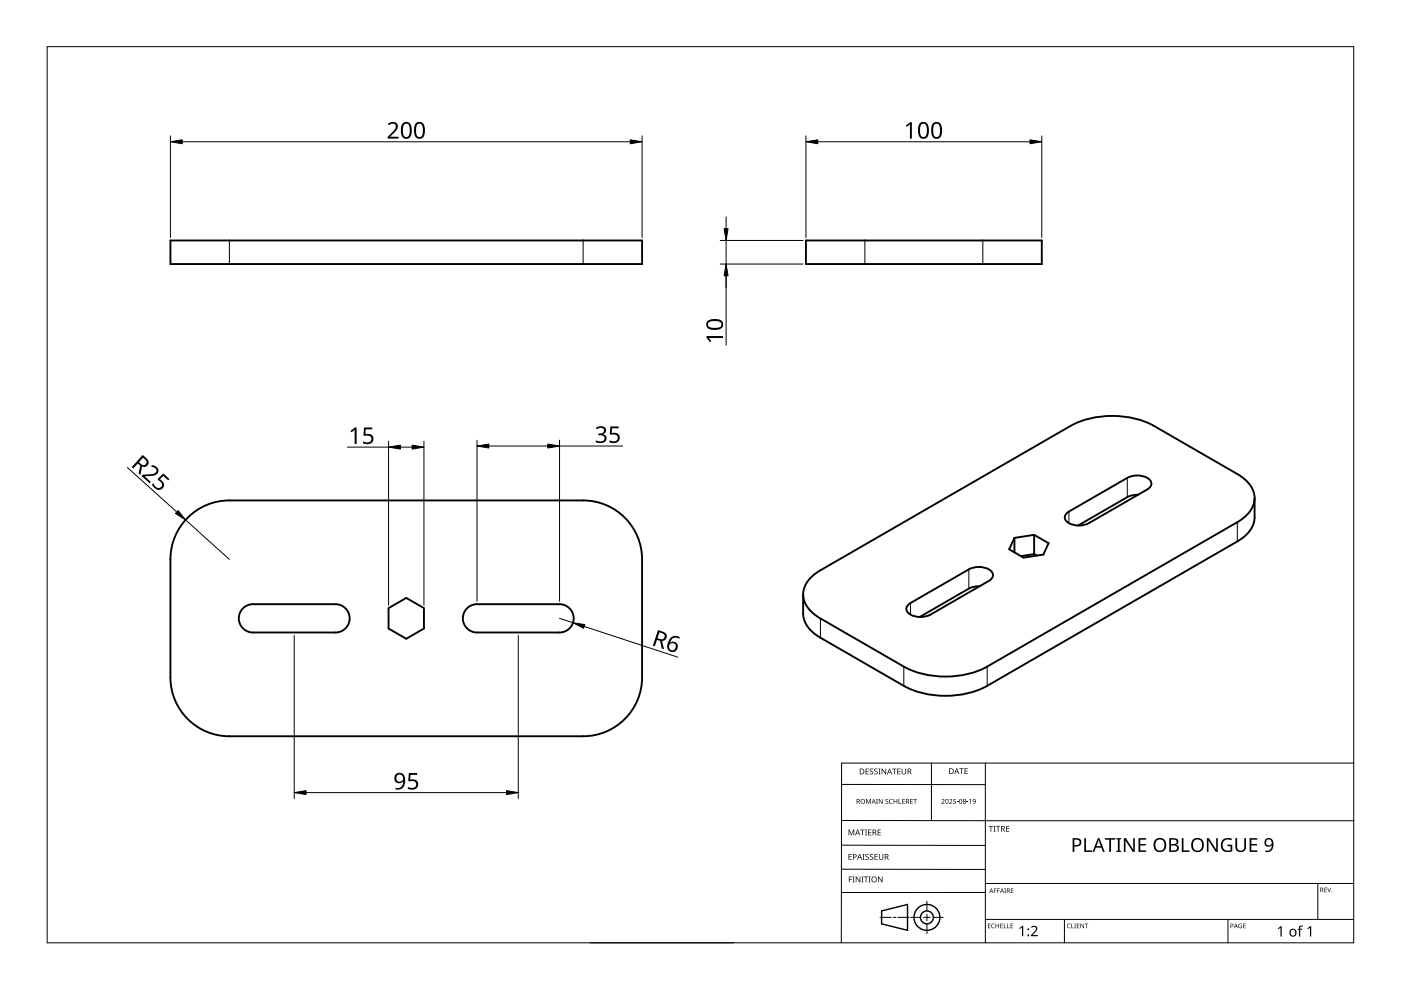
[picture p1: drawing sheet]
<svg xmlns="http://www.w3.org/2000/svg" width="297mm" height="210mm" viewBox="0 0 297 210" stroke-linecap="round" stroke-linejoin="round" font-family="sans-serif">
<g fill="none" stroke="#000" stroke-width=".4">
<path d="M36.1 51h100v5h-100zM170.9 51h50v5h-50zM39.8 109.8a12.5 12.5 0 0 1 8.8-3.7h75a12.5 12.5 0 0 1 12.5 12.5v25a12.5 12.5 0 0 1-12.5 12.5h-75a12.5 12.5 0 0 1-12.5-12.5v-25a12.5 12.5 0 0 1 3.7-8.8zM215.1 114v3.1M219.3 117.5l.5 .3M219.3 113.4v4.1M219.3 113.4l3 1.8-1.1 2.4-4.2 .6-3-1.7 1.1-2.5M219.3 113.4l-4.2 .6M219.3 117.5l-2.8 .4M226.3 108.7l12.7-7.4a4.4 4.4 0 0 1 4.8 .5 1.26 1.26 0 0 1-.6 2l-12.3 7.1a4.4 4.4 0 0 1-4.8-.4 1.14 1.14 0 0 1 .2-1.8zM241.3 104.9l-1.1 .1-1.2 .4-10.4 6M266 105.6v4.1a6.3 6.3 0 0 1-3.7 5.1l-53 30.6a19.5 19.5 0 0 1-17.7 0l-17.7-10.2a6.3 6.3 0 0 1-3.6-5.1v-4.1"/>
<path d="M51.8 128.8l1.1-.6 .7-.1h17.5a3 3 0 0 1 3 3 3 3 0 0 1-3 3h-17.5a3 3 0 0 1-2.8-2 3 3 0 0 1 1-3.3zM82.4 128.9l3.7-2.1 3.8 2.1v4.4l-3.8 2.1-3.7-2.1zM99.3 128.8l1.1-.6 .7-.1h17.5a3 3 0 0 1 3 3 3 3 0 0 1-3 3h-17.5a3 3 0 0 1-2.8-2 3 3 0 0 1 1-3.3zM171.8 122.6l2.1-1.7 53.1-30.6a19.5 19.5 0 0 1 17.7 0l17.6 10.2a6 6 0 0 1 3.6 5.8 6.6 6.6 0 0 1-3.6 4.4l-53 30.6a19.5 19.5 0 0 1-17.7 0l-17.7-10.2a6 6 0 0 1-3.6-5.8 5.3 5.3 0 0 1 1.5-2.7zM192.7 128.1l12.7-7.4a4.4 4.4 0 0 1 4.8 .5 1.26 1.26 0 0 1-.5 2l-12.4 7.1a4.4 4.4 0 0 1-4.8-.5 1.14 1.14 0 0 1 .2-1.7zM207.7 124.3l-1.1 .1-1.2 .4-10.4 6"/>
</g>
<path d="M48.6 51v5M123.6 51v5M183.4 51v5M208.4 51v5M226.6 108.5v2.4M239 101.3v4.1M262.3 110.7v4.1M173.9 131.1v4.1M193 127.9v2.4M205.4 120.7v4.1M191.6 141.3v4.1M209.3 141.3v4.1" fill="none" stroke="#000" stroke-width=".21"/>
<path d="M10 9.9h277v190h-277z" fill="none" stroke="#000" stroke-width=".21"/>
<g fill="none" stroke="#000" stroke-width=".21">
<path d="M178.4 179.2l30.5 .1M178.4 166.3l30.5 .1M178.5 174h108.6M197.5 161.8v12.2M208.9 161.8v38.1M287 161.8h-108.6v38.1M125.1 199.9h30.5M178.4 184.3h30.5M186.6 194.5h2.4M189.4 194.5h.5M190.4 194.5h2.4M193.1 194.5h2.1"/>
<path d="M195.8 194.5h1.4M196.5 191.1v2M196.5 193.8v1.4M196.5 195.9v2M197.9 194.5h2.1M208.9 189.2h-30.5M208.9 187.3h78.1M208.9 194.9h78.1M225.7 194.9v5M260.4 194.9v5M279.4 187.3v7.6"/>
</g>
<g fill="none" stroke="#000" stroke-width=".3">
<path d="M186.9 193.1l5.5-1.3v5.5l-5.5-1.4z"/>
<circle cx="196.5" cy="194.5" r="1.37"/>
<circle cx="196.5" cy="194.5" r="2.74"/>
</g>
<g fill="#000">
<path d="M179.9 175.9h.2l.4 1 .4-1h.2v1.2h-.1v-1.1l-.4 1.1h-.2l-.4-1.1 .1 1.1h-.2zM182.4 175.9h.9v.1h-.4v1.1h-.1v-1.1h-.4zM183.4 175.9h.4l-.1 .1v1l.1 .1h-.4l.1-.1v-1zM183.6 169.4h.2l.3 .8 .4-.8h.2v1h-.2v-.9l-.4 .9-.4-.9 .1 .9h-.2zM183.5 163h.7v.1h-.5v.4h.5v.1h-.5v.4h.5v.2h-.7zM184.1 175.9h.6v.1h-.5v.4h.5v.1h-.5v.5h.5v.1h-.6zM184.5 163.1l.4-.2 .2 .1v.1a.25 .25 0 0 0-.4-.1 .25 .25 0 0 0 0 .4 .4 .4 0 0 1 .5 .3 .4 .4 0 0 1-.3 .5 .4 .4 0 0 1-.5-.2h.1a.27 .27 0 0 0 .4 .1 .27 .27 0 0 0-.1-.4l-.3-.3zM185.4 163.1l.4-.2 .3 .1-.1 .1a.25 .25 0 0 0-.4-.1 .25 .25 0 0 0 0 .4 .4 .4 0 0 1 .5 .3 .4 .4 0 0 1-.3 .5 .4 .4 0 0 1-.5-.2h.1a.27 .27 0 0 0 .4 .1 .27 .27 0 0 0 0-.4l-.4-.3zM185.8 169.4h.3l-.1 .1v.8l.1 .1h-.3l.1-.1zM186.2 163h.5l-.2 .1v1l.2 .1h-.5l.2-.1v-1zM186.1 175.9h.6v.1h-.5v.4h.5v.1h-.5v.5h.5v.1h-.6zM186.3 169.4h.2l.5 .8v-.8h.1v1h-.1l-.6-.8v.8h-.1z"/>
<path d="M186.9 163h.2l.6 1v-1h.2v1.2h-.2l-.6-1v1h-.2zM187.8 169.5l.3-.1h.2v.2a.25 .25 0 0 0-.3-.1 .25 .25 0 0 0-.1 .3 .25 .25 0 0 0 .3 .1 .32 .32 0 0 1 0 .5 .32 .32 0 0 1-.5-.1 .25 .25 0 0 0 .4 .1 .25 .25 0 0 0 0-.4l-.3-.2zM188.6 169.5l.4-.1h.3l-.1 .2a.41 .41 0 0 0-.6 .3 .41 .41 0 0 0 .6 .4 .48 .48 0 0 1-.6-.1 .48 .48 0 0 1 0-.7zM189.1 163h1v.1h-.4v1.1h-.2v-1.1h-.4zM189.5 169.4h.1v.4h.5v-.4h.1v1h-.1v-.5h-.5v.5h-.1zM190.5 169.4h.2v.9h.4v.1h-.6zM190.2 163h.7v.1h-.5v.4h.5v.1h-.5v.4h.5v.2h-.7zM191.3 169.4h.5v.1h-.4v.3h.4v.1h-.4v.4h.4v.1h-.5zM191.2 163h.1v.8a.32 .32 0 0 0 .3 .3 .32 .32 0 0 0 .4-.4v-.7h.1v.7a.47 .47 0 0 1-.5 .5 .47 .47 0 0 1-.4-.5zM193 169.4h.5v.1h-.4v.3h.4v.1h-.4v.4h.4v.1h-.5zM193.6 169.4h.8v.1h-.3v.9h-.2v-.9h-.3zM199.6 169.5a.37 .37 0 0 1 .6 0 .37 .37 0 0 1-.2 .6l-.2 .2h.5v.1h-.7l.3-.4a.27 .27 0 0 0 .2-.3 .27 .27 0 0 0-.4-.1z"/>
<path d="M201.2 169.5a.37 .37 0 0 1 .6 0 .37 .37 0 0 1-.2 .6l-.2 .2h.5v.1h-.7l.3-.4a.27 .27 0 0 0 .3-.3 .27 .27 0 0 0-.5-.1zM202.1 169.4h.5v.1h-.4v.3a.34 .34 0 0 1 .5 .2 .34 .34 0 0 1-.2 .4 .34 .34 0 0 1-.4-.1 .29 .29 0 0 0 .4 0 .29 .29 0 0 0 0-.4 .29 .29 0 0 0-.4 0zM202.9 170l.3 .1zM203.4 162.9h.9v.1h-.4v1.1h-.1v-1.1h-.4zM204.9 170l.4 .1zM204.5 162.9h.7v.1h-.5v.4h.4v.1h-.4v.5h.5v.1h-.7zM205.5 169.6l.4-.2v1h-.2v-.9zM209.6 175.1h.9v.2h-.3v1h-.2v-1h-.4zM210.6 175.1h.5l-.2 .1v1l.2 .1h-.5l.2-.1v-1zM211.2 175.1h.9v.2h-.4v1h-.2v-1h-.3zM213.3 175.1h.7v.2h-.5v.3h.5v.2h-.5v.4h.5v.1h-.7zM259.2 178.1a1.87 1.87 0 0 1 2-.3l-.1 .4a1.2 1.2 0 0 0-1.9 .9 1.2 1.2 0 0 0 1.7 1.2v-.9h-.6v-.3h1v1.4a1.59 1.59 0 0 1-2.4-.8v-.2a1.67 1.67 0 0 1 .3-1.4z"/>
<path d="M261.9 177.7h.4v1.9a.76 .76 0 0 0 .8 .7 .76 .76 0 0 0 .7-.7v-1.9h.4v1.9a1.12 1.12 0 0 1-1.2 1.1 1.12 1.12 0 0 1-1.1-1.1zM180 185.8h.7v.2h-.6v.4h.5v.1h-.5v.6h-.1zM179.9 181.1h.7v.1h-.5v.4h.4v.1h-.4v.5h.5v.1h-.7zM180.8 185.8h.4l-.1 .2v.9l.1 .2h-.4l.1-.2v-.9zM181.4 185.8h.2l.7 1.1v-1.1h.1v1.3h-.2l-.6-1v1h-.2zM182.6 185.8h.5l-.2 .2v.9l.2 .2h-.5l.2-.2v-.9zM182.9 181.1h.4l-.1 .1v1l.1 .1h-.4l.1-.1v-1zM183.2 185.8h.9v.2h-.4v1.1h-.2v-1.1h-.3zM183.5 181.2l.5-.1h.2v.2a.25 .25 0 0 0-.4-.1 .25 .25 0 0 0 0 .4 .4 .4 0 0 1 .4 .3 .4 .4 0 0 1-.2 .4 .4 .4 0 0 1-.5-.2 .27 .27 0 0 0 .5 .1 .27 .27 0 0 0-.1-.4l-.4-.3zM184.2 185.8h.4l-.1 .2v.9l.1 .2h-.4l.1-.2v-.9zM184.5 181.2l.4-.1h.2v.2a.25 .25 0 0 0-.4-.1 .25 .25 0 0 0 0 .4 .4 .4 0 0 1 .5 .3 .4 .4 0 0 1-.3 .4 .4 .4 0 0 1-.5-.2h.1a.27 .27 0 0 0 .4 .1 .27 .27 0 0 0-.1-.4l-.3-.3zM185.4 181.1h.7v.1h-.5v.4h.5v.1h-.5v.5h.5v.1h-.7z"/>
<path d="M186.2 185.8h.1l.7 1.1v-1.1h.1v1.3h-.2l-.6-1v1h-.1zM186.3 181.1h.2v.8a.32 .32 0 0 0 .3 .3 .32 .32 0 0 0 .3-.3v-.8h.2v.8a.47 .47 0 0 1-.5 .4 .47 .47 0 0 1-.5-.4zM209.5 195.8h.5l-.4 .1v.3h.4l-.4 .1v.4l.4 .1h-.5zM210.3 196l.3-.2 .3 .1v.1a.39 .39 0 0 0-.6 .3 .39 .39 0 0 0 .6 .4 .46 .46 0 0 1-.7-.1 .46 .46 0 0 1 .1-.6zM210.7 188.4h.6l-.4 .1v.3h.4l-.4 .1v.4h-.2zM211.4 188.4h.6l-.4 .1v.3h.4l-.4 .1v.4h-.2zM211.1 195.8h.1v.4h.5v-.4h.1v1h-.1v-.5h-.5v.5h-.1zM212.1 195.8h.5l-.4 .1v.3h.4l-.4 .1v.4l.4 .1h-.5zM212.8 195.8h.2v.9l.4 .1h-.6zM212.9 188.4h.4l-.1 .1 .1 .8h-.4l.2-.1zM213.6 195.8h.1v.9l.4 .1h-.5zM214.3 195.8h.5l-.4 .1v.3h.4l-.4 .1v.4l.4 .1h-.5z"/>
<path d="M214.3 188.4h.6l-.5 .1v.3h.4l-.4 .1v.3l.5 .1h-.6zM216.1 196.8l.6-.5h.2v2.2h-.2v-1.9l-.4 .4zM218.6 196.5a.76 .76 0 0 1 1.2 0 .76 .76 0 0 1-.3 1.2l-.6 .6h1.1v.2h-1.4v-.2l.8-.8a.52 .52 0 0 0 .2-.8 .52 .52 0 0 0-.9 0zM226.3 196l.4-.2 .3 .1-.1 .1a.39 .39 0 0 0-.6 .3 .39 .39 0 0 0 .6 .4 .46 .46 0 0 1-.6-.1 .46 .46 0 0 1 0-.6zM227.1 195.8h.2v.9l.4 .1h-.6zM227.8 195.8h.3l-.1 .1 .1 .9h-.3l.1-.1zM228.3 195.8h.5l-.4 .1v.3h.4l-.4 .1v.4l.4 .1h-.5zM229.1 195.8h.1l.5 .8v-.8h.1v1h-.1l-.5-.8v.8h-.1zM229.9 177.7h.4v2.6h1.2v.3h-1.6zM230 195.8h.7l-.3 .1v.9h-.1v-.9zM234.3 177.7h2.2v.3h-.9v2.6h-.4v-2.6h-.9zM236.7 177.7h1v.2l-.3 .1v2.3l.3 .1v.2h-1v-.2l.3-.1v-2.3l-.3-.1z"/>
<path d="M238.3 177.7h.4l1.6 2.4v-2.4h.3v2.9h-.4l-1.6-2.4v2.4h-.3zM241.4 177.7h1.6v.3h-1.2v.9h1.1v.4h-1.1v1h1.2v.3h-1.6zM250.6 177.7h.3v2.6h1.3v.3h-1.6zM255.9 177.7h.4l1.6 2.4v-2.4h.3v2.9h-.4l-1.6-2.4v2.4h-.3zM262.7 196l.6-.1-.1 .1a.4 .4 0 0 0-.5 .3 .4 .4 0 0 0 .5 .4v-.3l-.2-.1h.3v.5a.53 .53 0 0 1-.7-.1 .53 .53 0 0 1 .1-.7zM263.6 195.8h.5l-.4 .1v.3h.4l-.4 .1v.4l.4 .1h-.5zM264.9 177.7h1.7v.3h-1.3v.9h1.2v.4h-1.2v1h1.3v.3h-1.7zM270.9 196.8l.6-.4h.2v2.2h-.2v-1.9l-.4 .3zM275.5 196.4l.7-.1v.2h-.4l-.1 .2v.2h.4v.2h-.4v1.5h-.3v-1.5h-.3l.3-.2zM277.2 196.8l.6-.4h.2v2.2h-.3v-1.9l-.4 .3zM280.8 188.2h.5l-.4 .1v.3h.4l-.4 .1v.4l.4 .1h-.5zM281.4 188.2h.1l.3 .8 .3-.8h.1l-.3 1h-.1z"/>
<path d="M181.6 169.4h.3a.29 .29 0 0 1 .4 .2 .29 .29 0 0 1-.2 .4l.3 .4h-.2l-.2-.4h-.2v.4h-.2zM181.8 169.5v.4h.1a.2 .2 0 0 0 .2-.2 .2 .2 0 0 0-.2-.2z"/>
<path d="M181.8 175.9h.1l.5 1.2h-.2l-.1-.4h-.5l-.2 .4h-.1zM181.8 176l-.2 .6h.4z"/>
<path d="M182.3 163h.4a.61 .61 0 0 1 .6 .6 .61 .61 0 0 1-.7 .6h-.3zM182.4 163.1v.9h.2a.48 .48 0 0 0 .5-.4 .48 .48 0 0 0-.5-.5z"/>
<path d="M182.4 169.9a.51 .51 0 0 1 1 0 .51 .51 0 0 1-1 0zM182.6 169.9a.4 .4 0 0 0 .8 0 .4 .4 0 0 0-.8 0z"/>
<path d="M185 175.9h.3a.35 .35 0 0 1 .5 .2 .35 .35 0 0 1-.3 .5l.4 .5h-.2l-.3-.5h-.2v.5h-.2zM185.2 176v.5h.1a.23 .23 0 0 0 .3-.3 .23 .23 0 0 0-.3-.2z"/>
<path d="M185.2 169.4l.5 1-.3-.3h-.4l-.2 .3zM185.2 169.5l-.1 .5h.3z"/>
<path d="M188.5 163h.2l.4 1.2h-.1l-.2-.4h-.5l-.1 .4h-.2zM188.6 163.1l-.2 .6h.4z"/>
<path d="M192.1 169.4h.3a.29 .29 0 0 1 .3 .2 .29 .29 0 0 1-.2 .4l.3 .4h-.1l-.3-.4h-.2v.4h-.1zM192.2 169.5v.4h.2a.2 .2 0 0 0 .2-.2 .2 .2 0 0 0-.3-.2z"/>
<path d="M192.4 163h.4a.35 .35 0 0 1 .4 .2 .35 .35 0 0 1-.2 .4l.3 .6h-.2l-.3-.5h-.2v.5h-.2zM192.6 163.1v.4h.2a.23 .23 0 0 0 .3-.2 .23 .23 0 0 0-.3-.2z"/>
<path d="M200.5 169.5l.4-.1 .2 .2v.5l-.2 .3h-.3l-.2-.2zM200.6 169.6v.1a.37 .37 0 0 0-.1 .4 .37 .37 0 0 0 .4 .2 .4 .4 0 0 0 .1-.5 .4 .4 0 0 0-.4-.2z"/>
<path d="M201.2 162.9h.4a.61 .61 0 0 1 .6 .6 .61 .61 0 0 1-.6 .6h-.4zM201.4 163v1h.1a.48 .48 0 0 0 .5-.5 .48 .48 0 0 0-.4-.5z"/>
<path d="M202.8 162.9h.1l.5 1.2h-.2l-.1-.4h-.5l-.1 .4h-.2zM202.8 163l-.1 .6h.3z"/>
<path d="M203.5 169.5l.3-.1 .2 .2v.5l-.2 .3h-.3l-.1-.2zM203.5 169.6v.1a.37 .37 0 0 0-.1 .4 .37 .37 0 0 0 .4 .2 .4 .4 0 0 0 .1-.5 .4 .4 0 0 0-.4-.2z"/>
<path d="M204.2 169.5a.29 .29 0 0 1 .5-.1 .29 .29 0 0 1-.1 .5 .29 .29 0 0 1 .1 .4 .29 .29 0 0 1-.4 0 .29 .29 0 0 1 .1-.4zM204.3 170.2a.2 .2 0 0 0 .4 0 .2 .2 0 0 0-.4 0zM204.3 169.7a.17 .17 0 0 0 .3 0 .17 .17 0 0 0-.3 0z"/>
<path d="M206.3 169.5a.49 .49 0 0 1 .6 .4 .49 .49 0 0 1-.4 .5l-.2-.1h.4l.1-.4a.32 .32 0 0 1-.5 .1 .32 .32 0 0 1 0-.5zM206.3 169.7a.25 .25 0 0 0 .5 0 .25 .25 0 0 0-.5 0z"/>
<path d="M212.3 175.1h.3a.35 .35 0 0 1 .4 .3 .35 .35 0 0 1-.2 .4l.3 .5h-.2l-.3-.5h-.2v.5h-.1zM212.4 175.2v.5h.2a.23 .23 0 0 0 .3-.2 .23 .23 0 0 0-.3-.3z"/>
<path d="M227.4 177.7h.8a.92 .92 0 0 1 1.1 .9 .92 .92 0 0 1-1.2 .9h-.3v1.1h-.4zM227.8 178v1.2a.73 .73 0 0 0 .8-.1 .73 .73 0 0 0 .3-.8l-.4-.2z"/>
<path d="M244.9 178.1a1.44 1.44 0 0 1 1.9-.2 1.44 1.44 0 0 1 .4 1.9 1.39 1.39 0 0 1-1.9 .8 1.39 1.39 0 0 1-.7-1.9zM245.3 178.2a1.23 1.23 0 0 0 .5 2.1 1.23 1.23 0 0 0 1.1-.9 1.23 1.23 0 0 0-.6-1.3l-.6-.1z"/>
<path d="M247.9 177.7h.8a.76 .76 0 0 1 1 .3 .76 .76 0 0 1-.2 1l-.2 .1a.8 .8 0 0 1 .6 .9 .8 .8 0 0 1-1 .6h-1zM248.3 179.3v1h.6a.55 .55 0 0 0 .7-.5 .55 .55 0 0 0-.8-.5zM248.3 178v.9h.5a.5 .5 0 0 0 .7-.5 .5 .5 0 0 0-.7-.4z"/>
<path d="M252.9 178.1a1.44 1.44 0 0 1 1.9-.2 1.44 1.44 0 0 1 .4 1.9 1.39 1.39 0 0 1-1.9 .8 1.39 1.39 0 0 1-.7-1.9zM253.2 178.2a1.23 1.23 0 0 0 .6 2.1 1.23 1.23 0 0 0 1.1-.9 1.23 1.23 0 0 0-.6-1.3l-.6-.1z"/>
<path d="M268.3 177.9a1.06 1.06 0 0 1 1.3 0 1.06 1.06 0 0 1 .4 1.3 1.32 1.32 0 0 1-1.7 1.4v-.3a.97 .97 0 0 0 1-.1 .97 .97 0 0 0 .3-1 .9 .9 0 0 1-1.3 .1 .9 .9 0 0 1 0-1.4zM268.4 178.6a.65 .65 0 0 0 1.3 0 .65 .65 0 0 0-1.3 0z"/>
<path d="M180.8 181.1h.4a.41 .41 0 0 1 .4 .5 .41 .41 0 0 1-.6 .2v.5h-.2zM181 181.2v.5a.29 .29 0 0 0 .5-.3 .29 .29 0 0 0-.5-.2z"/>
<path d="M182.2 181.1h.1l.5 1.2h-.2l-.1-.4h-.5l-.1 .4h-.2zM182.3 181.2l-.2 .6h.3z"/>
<path d="M184.7 186.5a.61 .61 0 0 1 1.2 0 .61 .61 0 0 1-1.2 0zM184.9 186.5a.45 .45 0 0 0 .9 0 .45 .45 0 0 0-.9 0z"/>
<path d="M187.6 181.1h.3a.35 .35 0 0 1 .5 .2 .35 .35 0 0 1-.3 .4l.4 .6h-.2l-.3-.5h-.3v.5h-.1zM187.7 181.2v.5h.2a.23 .23 0 0 0 .3-.3 .23 .23 0 0 0-.3-.2z"/>
<path d="M210.1 188.4l.5 .9-.2-.3h-.4l-.3 .3zM210.2 188.5l-.2 .4h.3z"/>
<path d="M212.4 188.4l.5 .9-.3-.3h-.3l-.3 .3zM212.4 188.5l-.1 .4h.3z"/>
<path d="M213.5 188.4h.2a.28 .28 0 0 1 .4 .2 .28 .28 0 0 1-.2 .3l.3 .4-.4-.4h-.2v.4h-.1zM213.6 188.5v.3h.1a.19 .19 0 0 0 .3-.2 .19 .19 0 0 0-.3-.1z"/>
<path d="M232.8 177.7h.3l1.1 2.9h-.3l-.4-.9h-1.2l-.3 .9h-.4zM232.9 178.1l-.4 1.3h.9z"/>
<path d="M260.9 195.8h.2a.32 .32 0 0 1 .4 .4 .32 .32 0 0 1-.5 .2v.4h-.1zM261 195.9v.4a.24 .24 0 0 0 .4-.2 .24 .24 0 0 0-.4-.2z"/>
<path d="M262 195.8l.4 1-.2-.3h-.4l-.2 .3zM262 196l-.1 .4h.3z"/>
<path d="M273.6 197.1a.82 .82 0 0 1 1.2 .1 .82 .82 0 0 1-.2 1.2 .82 .82 0 0 1-1.2-.4zM273.8 197.2a.6 .6 0 0 0-.1 .8 .6 .6 0 0 0 .8 .2l.1-.3a.53 .53 0 0 0-.1-.6 .53 .53 0 0 0-.7-.1z"/>
<path d="M279.9 188.2h.3a.28 .28 0 0 1 .3 .2 .28 .28 0 0 1-.1 .3l.2 .5-.3-.4h-.2v.4h-.2zM280.1 188.3v.4h.1a.19 .19 0 0 0 .2-.2 .19 .19 0 0 0-.2-.2z"/>
<circle cx="218" cy="198.3" r=".2"/>
<circle cx="218" cy="197" r=".2"/>
<circle cx="282.4" cy="189.1" r=".09"/>
</g>
<g fill="none" stroke="#000" stroke-width=".21">
<path d="M36.1 28.8v21.6M38.6 30.1h95M136.1 28.8v21.6M170.9 28.8v21.6M173.4 30.1h45M220.9 28.8v21.6M152.7 51h17.6M152.7 56h17.6M153.9 46v2.5M153.9 51v22.2M27 99.1l10.5 9.5M73.7 94.8h8.7"/>
<path d="M82.4 93.6v34.7M84.9 94.8h2.5M89.9 93.6v34.7M101.1 93.3v34.2M103.6 94.6h12.5M118.6 93.3v34.2M118.6 94.6h13.4M39.3 110.2l9.3 8.4M62.4 134.7v34.6M109.9 134.7v34.6M118.6 131.1l2.9 .9M123.9 132.8l19.8 6.5"/>
<path d="M64.9 168.1h42.5"/>
</g>
<g fill="#000" stroke="#000" stroke-width=".21">
<path d="M36.1 30.1l2.5-.5v.9zM133.6 29.6l2.5 .5-2.5 .4zM170.9 30.1l2.5-.5v.9zM218.4 29.6l2.5 .5-2.5 .4zM153.9 56l.5 2.5h-.9zM153.5 48.5h.9l-.5 2.5zM82.4 94.8l2.5-.4v.8zM87.4 94.4l2.5 .4-2.5 .4zM101.1 94.6l2.5-.4v.8zM116.1 94.2l2.5 .4-2.5 .4zM37.8 108.3l1.5 1.9-2.1-1.3zM121.5 132l2.5 .4-.3 .8z"/>
<path d="M62.4 168.1l2.5-.5v.9zM107.4 167.6l2.5 .5-2.5 .4z"/>
</g>
<g fill="#000">
<path d="M82.2 26.3a1.16 1.16 0 0 1 1.4-.5 1.16 1.16 0 0 1 .7 1.2l-.3 .7-1.3 1.3h1.8v.4h-2.3v-.4l1.1-1.1a.98 .98 0 0 0 .3-1.6l-.5-.1-.6 .3zM192 26.6l1-.7h.3v3.5h-.4v-3.1l-.6 .6zM149.8 71.2h3.5v.5l-3.1-.1 .6 .7-.3 .2-.7-.9zM74.3 91.4l1-.8h.3v3.5h-.4v-3l-.7 .6zM77.2 90.6h1.7v.4h-1.3l-.1 1a1.17 1.17 0 0 1 1.7 1 1.17 1.17 0 0 1-1.6 1.2l-.6-.2v-.4a1.03 1.03 0 0 0 1 .3 1.03 1.03 0 0 0 .7-.8 .93 .93 0 0 0-1.4-.7l-.2-.1zM126.3 90.7a1.25 1.25 0 0 1 1.3-.4 1.25 1.25 0 0 1 .9 .9 .85 .85 0 0 1-.7 .9 .93 .93 0 0 1 .8 1 .93 .93 0 0 1-1 .8l-1.3-.1v-.4a1.24 1.24 0 0 0 1.8-.3 .71 .71 0 0 0-.9-.8h-.4v-.4a.81 .81 0 0 0 .9-.1 .81 .81 0 0 0 .3-.8 1.02 1.02 0 0 0-1.4 0zM129.4 90.4h1.8v.4h-1.4l-.1 1a1.17 1.17 0 0 1 1.7 1 1.17 1.17 0 0 1-1.6 1.1l-.6-.1v-.4a1.03 1.03 0 0 0 1.8-.6 .93 .93 0 0 0-1.5-.6l-.2-.1zM32.1 98.6a1.16 1.16 0 0 1 1.3 .6 1.16 1.16 0 0 1-.2 1.4l-.7 .3-1.8 .1 1.3 1.2-.3 .3-1.7-1.6 .2-.2 1.6-.1a.98 .98 0 0 0 1.3-1.1l-.3-.3-.7-.2zM32.5 102.4a1.03 1.03 0 0 0 .6 .9 1.03 1.03 0 0 0 1.1-.1 .93 .93 0 0 0-.7-1.4l-.1-.3 1.2-1.1 1.3 1.2-.2 .2-1.1-.9-.7 .7a1.17 1.17 0 0 1 .6 1.9 1.17 1.17 0 0 1-1.9-.2l-.4-.6zM86.7 163.9h1.7v.4h-1.3l-.1 1a1.17 1.17 0 0 1 1.7 1 1.17 1.17 0 0 1-1.6 1.1l-.6-.2v-.4a1.03 1.03 0 0 0 1.7-.5 .93 .93 0 0 0-1.4-.6l-.2-.2z"/>
<path d="M85.4 26.1a1.16 1.16 0 0 1 1.3-.1 1.16 1.16 0 0 1 .6 1.2 1.69 1.69 0 0 1-1 2.2 1.27 1.27 0 0 1-1.3-1.5l.1-1.2zM85.7 26.4a2.16 2.16 0 0 0 .3 2.7 .82 .82 0 0 0 .9-1.1 1.35 1.35 0 0 0-.8-1.8z"/>
<path d="M88.2 26.1a1.16 1.16 0 0 1 1.3-.1 1.16 1.16 0 0 1 .6 1.2 1.69 1.69 0 0 1-1 2.2 1.27 1.27 0 0 1-1.3-1.5l.1-1.2zM88.5 26.4a2.16 2.16 0 0 0 .3 2.7 .82 .82 0 0 0 .9-1.1 1.35 1.35 0 0 0-.8-1.8z"/>
<path d="M195.1 26.1a1.16 1.16 0 0 1 1.3-.1 1.16 1.16 0 0 1 .5 1.2 1.69 1.69 0 0 1-1 2.2 1.27 1.27 0 0 1-1.3-1.5l.1-1.2zM195.3 26.4a2.16 2.16 0 0 0 .3 2.7 .82 .82 0 0 0 .9-1.1 1.35 1.35 0 0 0-.7-1.8z"/>
<path d="M197.9 26.1a1.16 1.16 0 0 1 1.3-.1 1.16 1.16 0 0 1 .5 1.2 1.69 1.69 0 0 1-1 2.2 1.27 1.27 0 0 1-1.3-1.5l.1-1.2zM198.1 26.4a2.16 2.16 0 0 0 .3 2.7 .82 .82 0 0 0 .9-1.1 1.35 1.35 0 0 0-.7-1.8z"/>
<path d="M150 68.1a2.6 2.6 0 0 1 3.2 .2 1.22 1.22 0 0 1-.2 1.3 1.22 1.22 0 0 1-1.3 .3 1.53 1.53 0 0 1-2-1zM150.3 68.3a.75 .75 0 0 0 0 1 .75 .75 0 0 0 .9 .2h1a.69 .69 0 0 0 .8-.7 .69 .69 0 0 0-.8-.7h-1.3z"/>
<path d="M30.3 96.5l.7 .6a1 1 0 0 1 .4 1.3 1 1 0 0 1-1.3 .5l-.3 1.8-.4-.3 .3-1.7-.5-.4-.9 1-.4-.3zM30.3 97l-.8 1 .4 .3a.67 .67 0 0 0 1 .1 .67 .67 0 0 0-.2-1z"/>
<path d="M139.5 133.6l.9 .3a1 1 0 0 1 1 1 1 1 0 0 1-1 1l.4 1.8-.5-.2-.4-1.6-.6-.2-.5 1.3-.4-.1zM139.8 134.1l-.4 1.2 .5 .2a.67 .67 0 0 0 1-.4 .67 .67 0 0 0-.6-.9z"/>
<path d="M142.2 135.2a1.53 1.53 0 0 1 1.9-.1l-.1 .3a1.18 1.18 0 0 0-1.9 .8 1.08 1.08 0 0 1 1.6 .4 1.08 1.08 0 0 1-.6 1.5 1.22 1.22 0 0 1-1.4-.3 1.22 1.22 0 0 1-.1-1.4zM141.8 137.1a.76 .76 0 0 0 1.5 0 .76 .76 0 0 0-1.5 0z"/>
<path d="M83.9 164.2a1.22 1.22 0 0 1 1.5-.2 1.22 1.22 0 0 1 .5 1.4 1.64 1.64 0 0 1-2 2v-.4a1.16 1.16 0 0 0 1.2-.2 1.16 1.16 0 0 0 .3-1.1 1.08 1.08 0 0 1-1.6 .1 1.08 1.08 0 0 1 .1-1.6zM84 165a.76 .76 0 0 0 1.5 0 .76 .76 0 0 0-1.5 0z"/>
</g>
</svg>
